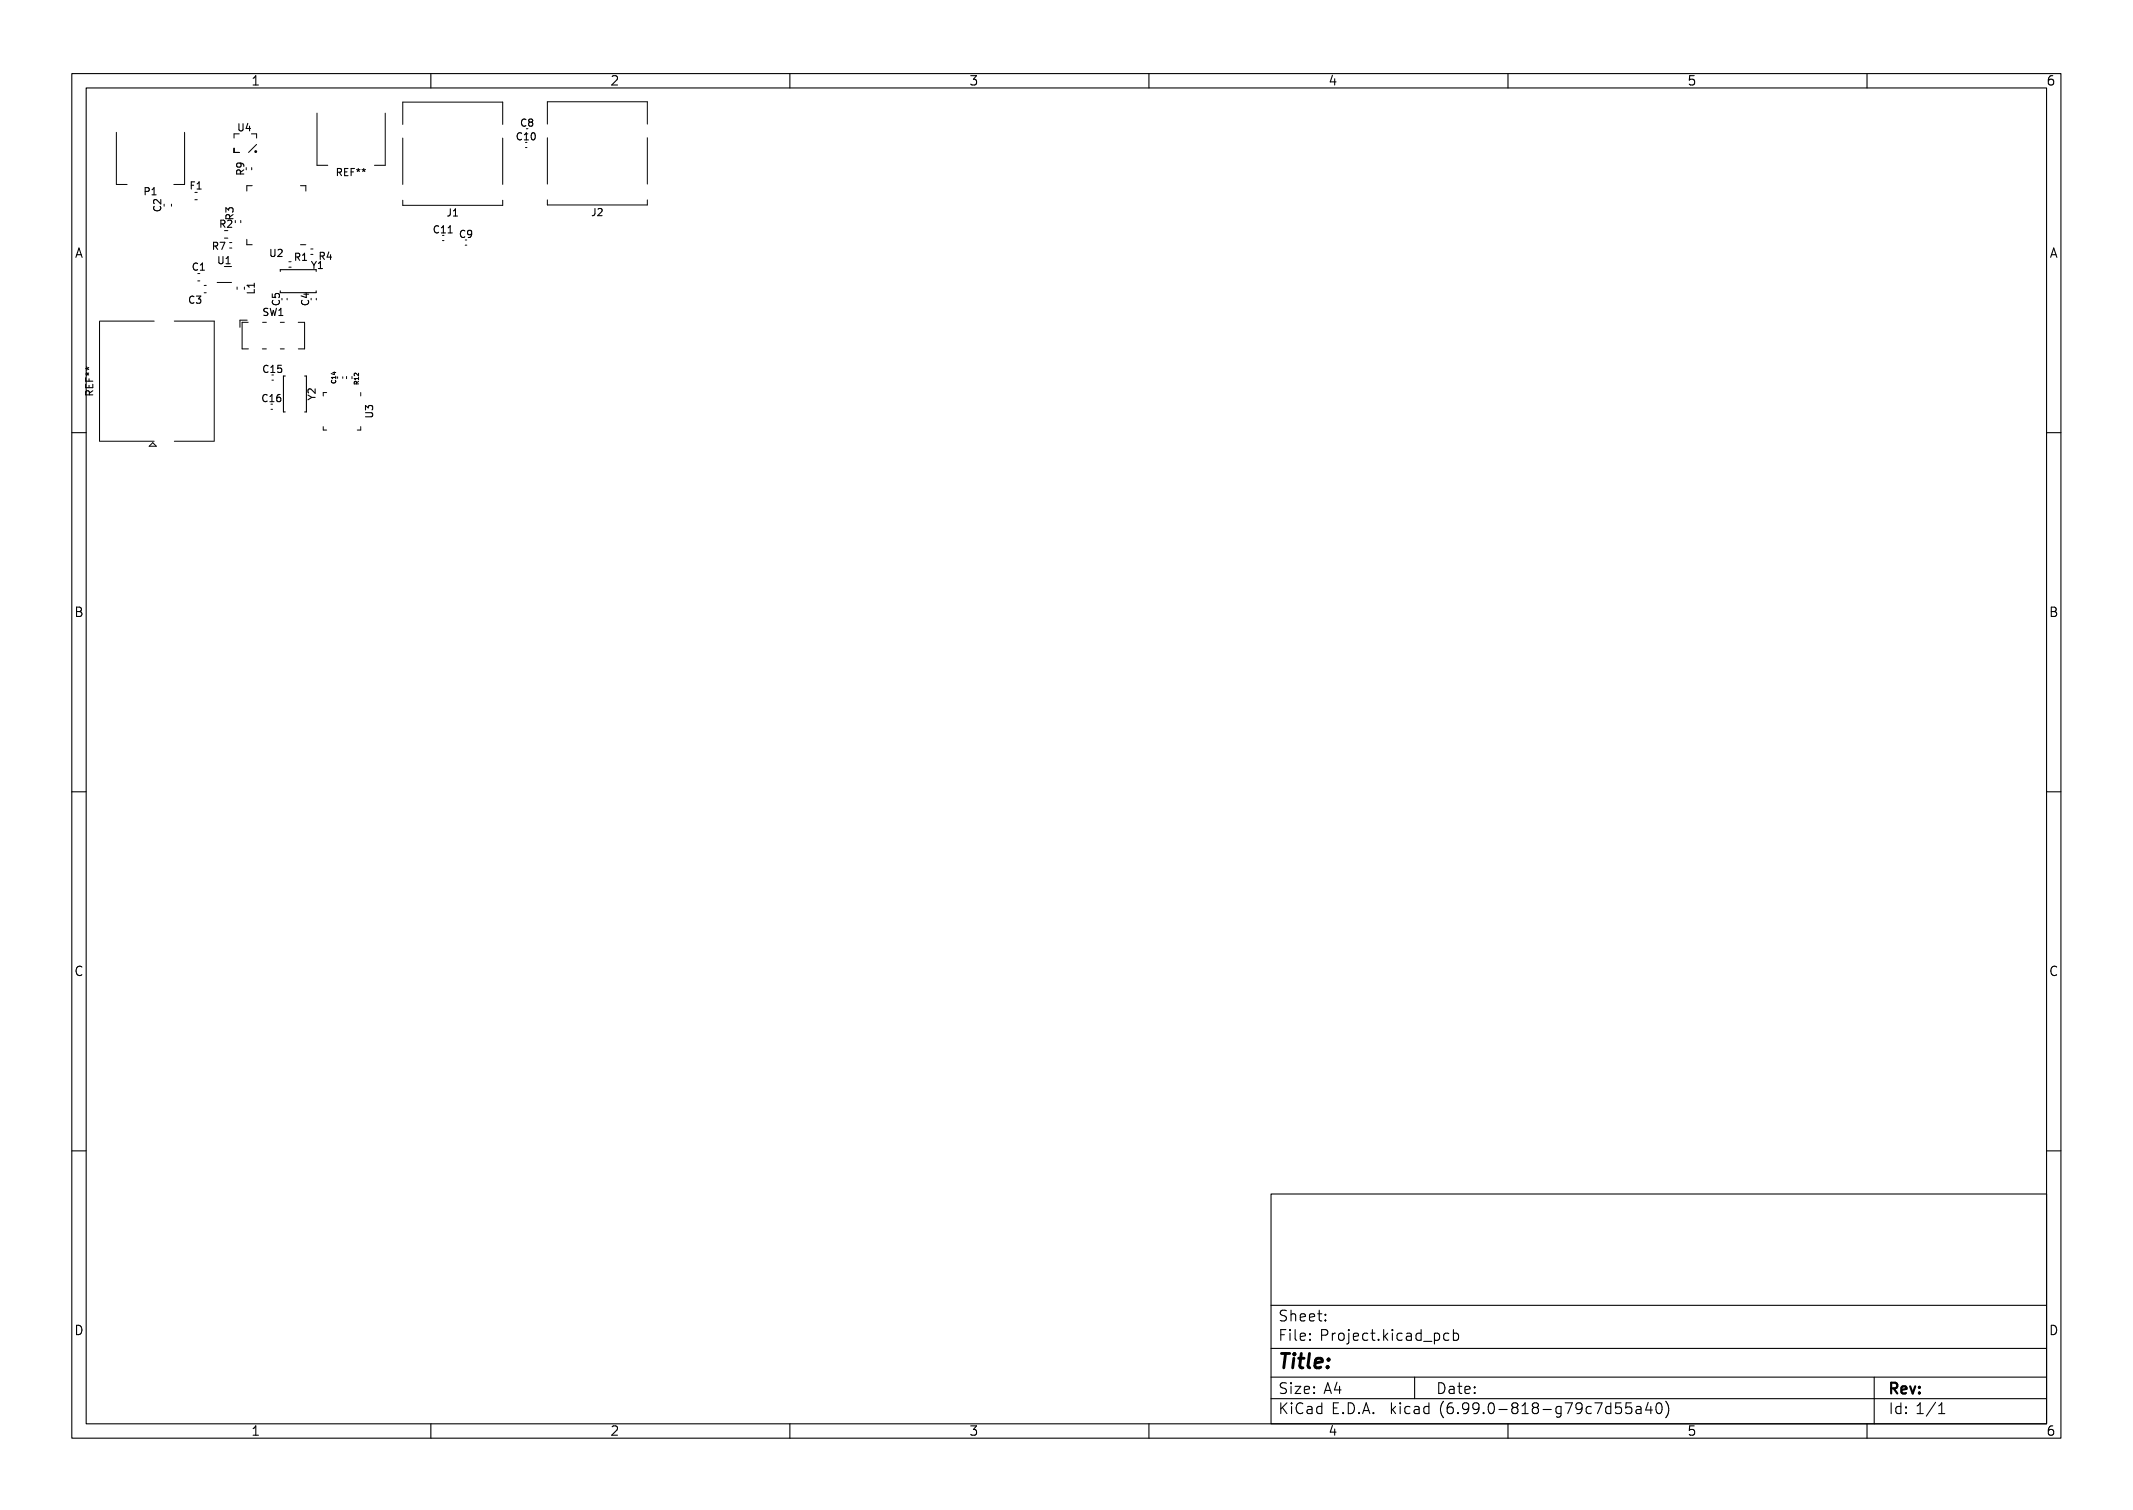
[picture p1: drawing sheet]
<svg xmlns="http://www.w3.org/2000/svg" width="297mm" height="210mm" viewBox="0 0 297 210" stroke-linecap="round" stroke-linejoin="round" font-family="sans-serif">
<defs><g id="words">
<text font-size="2.8" x="178" y="190.6">Title:</text>
<g font-size="2.1">
<text x="178" y="184">Sheet:</text>
<text x="178" y="186.7">File: Project.kicad_pcb</text>
<text x="178" y="196.9">KiCad E.D.A. kicad (6.99.0-818-g79c7d55a40)</text>
<text x="178" y="194.1">Size: A4</text>
<text x="200" y="194.1">Date:</text>
<text x="263" y="194.1">Rev:</text>
<text x="263" y="196.9">Id: 1/1</text>
</g>
<g font-size="1.8">
<text x="35" y="11.9">1</text>
<text x="85" y="11.9">2</text>
<text x="135" y="11.9">3</text>
<text x="185" y="11.9">4</text>
<text x="235" y="11.9">5</text>
<text x="285" y="11.9">6</text>
<text x="10.3" y="35.9">A</text>
<text x="285.3" y="35.9">A</text>
<text x="10.3" y="85.9">B</text>
<text x="285.3" y="85.9">B</text>
<text x="10.3" y="135.9">C</text>
<text x="285.3" y="135.9">C</text>
<text x="10.3" y="185.9">D</text>
<text x="285.3" y="185.9">D</text>
<text x="35" y="199.9">1</text>
<text x="85" y="199.9">2</text>
<text x="135" y="199.9">3</text>
<text x="185" y="199.9">4</text>
<text x="235" y="199.9">5</text>
<text x="285" y="199.9">6</text>
</g>
<g font-size="1.4">
<text x="72.5" y="17.6">C8</text>
<text x="33.1" y="18.3">U4</text>
<text x="72" y="19.5">C10</text>
<text x="20.1" y="27.2">P1</text>
<text x="22.4" y="29.5" transform="rotate(-90 22.4 29.5)">C2</text>
<text x="26.5" y="26.4">F1</text>
<text x="34" y="24.4" transform="rotate(-90 34 24.4)">R9</text>
<text x="47" y="24.5">REF**</text>
<text x="29.6" y="34.8">R7</text>
<text x="30.6" y="31.7">R2</text>
<text x="32.5" y="30.6" transform="rotate(-90 32.5 30.6)">R3</text>
<text x="37.6" y="35.8">U2</text>
<text x="60.4" y="32.5">C11</text>
<text x="62.3" y="30.1">J1</text>
<text x="64" y="33.1">C9</text>
<text x="82.4" y="30.1">J2</text>
<text x="26.8" y="37.7">C1</text>
<text x="30.4" y="36.8">U1</text>
<text x="35.5" y="40.9" transform="rotate(-90 35.5 40.9)">L1</text>
<text x="41" y="36.3">R1</text>
<text x="43.3" y="37.4">Y1</text>
<text x="44.4" y="36.2">R4</text>
<text x="26.3" y="42.3">C3</text>
<text x="36.6" y="44">SW1</text>
<text x="39" y="42.5" transform="rotate(-90 39 42.5)">C5</text>
<text x="43" y="42.5" transform="rotate(-90 43 42.5)">C4</text>
<text x="36.7" y="51.9">C15</text>
<text x="13" y="55" transform="rotate(-90 13 55)">REF**</text>
<text x="36.6" y="56">C16</text>
<text x="43.9" y="55.7" transform="rotate(-90 43.9 55.7)">Y2</text>
<text x="51.9" y="58.2" transform="rotate(-90 51.9 58.2)">U3</text>
</g>
<g font-size=".8">
<text x="46.8" y="53.3" transform="rotate(-90 46.8 53.3)">C14</text>
<text x="50" y="53.5" transform="rotate(-90 50 53.5)">R12</text>
</g>
</g></defs>
<g fill="none" stroke="#000" stroke-width=".15">
<path d="M10 10.2h277v190.1h-277zM12 12.2h273v186.1h-273zM60 10.2v2M110 10.2v2M160 10.2v2M210 10.2v2M260 10.2v2M44 37.5h-5v.3M39.7 52.4h-.2v5h.2M42.4 52.4h.3v5h-.3M44 40.5v.2h-5M10 60.2h2"/>
<path d="M285 60.2h2M10 110.2h2M285 110.2h2M10 160.2h2M177 166.3h108v32h-108zM285 160.2h2M60 198.3v2M110 198.3v2M160 198.3v2M177 194.8h108M177 191.8h108M177 187.8h108"/>
<path d="M177 181.8h108M184.6 183.8v.1M184.6 183v.1M185.8 193.5h1M186.5 193v1M197 191.8v3M199.8 185.6v1.5M199.8 185.7l.4-.1 .3 .3v.4l-.2 .3h-.1h-.4M201.8 185.7l-.5-.1-.3 .3v.4l.2 .3h.1h.5M202.4 185.7l.4-.1 .3 .3v.4l-.1 .3h-.2h-.4M202.4 185.1v1.5M210 198.3v2"/>
<path d="M222.1 195.3h1l-.6 1.5M224.3 195.3v1.5M224.3 195.9l-.4-.1-.3 .3v.4l.1 .3h.2h.4M225.7 195.3h-.7v.7l.2-.1 .5 .1 .1 .2-.1 .5-.2 .1h-.3l-.2-.1M227.2 195.3h-.7l-.1 .7 .2-.1 .5 .1 .1 .2v.5l-.2 .1h-.4l-.2-.1M227.9 195.9l.1-.1 .5 .1v.9M228.5 196.2l-.5 .1a.29 .29 0 0 0-.2 .2 .29 .29 0 0 0 .2 .3h.5M229.5 195.3l-.3 1h.9M229.9 195.8v1M230.8 195.4a.36 .36 0 0 1 .6 .2 .77 .77 0 0 1-.4 1.2 1 1 0 0 1-.2-1.4zM232 195.1a1.72 1.72 0 0 1 0 2.3M260 198.3v2"/>
<path d="M261 191.8v6.5M269.5 195.3l-1.2 1.9M270 196.8h.8M270 195.8l.4-.5v1.5"/>
</g>
<g fill="none" stroke="#000" stroke-width=".14">
<path d="M16.2 18.4v7.3h1.5M25.7 18.4v7.3h-1.5M33.3 18.6h-.7v.6M35 18.6h.7v.6M44.1 15.8v7.2h1.5M53.6 15.8v7.2h-1.5M56.1 17.3v-3.1h13.9v3.1M56.1 19.2v6.5M70 19.2v6.5M76.2 17.3v-3.1h13.9v3.1M76.2 19.2v6.4M90.1 19.2v6.4"/>
<path d="M23.9 28.4v.3M27.1 27.8h.4M27.5 39.1h.3M28.4 39.7h.3M30.2 39.3h2M31.3 33.2h.4M32 33.8h.3M32 34.5h.3M32.6 20.6v.6h.7M33 40v.3M33.5 30.7v.3M34.4 33.3v.8h.7"/>
<path d="M35.1 23.3v.3M35.1 25.9h-.7v.7M35.7 20.1l-1.1 1.1M40.2 36.4h.3M40.2 37.2h.3M41.8 34.1h.8M41.8 25.9h.8v.7M43.3 34.7h.3M43.3 35.4h.3M56.1 27.9v.7h13.9v-.7M61.6 33.5h.2M64.8 34.1h.2"/>
<path d="M73.2 20.5h.2M76.2 27.8v.7h13.9v-.7M13.9 44.7h7.6M13.9 44.8v16.6M24.3 44.7h5.5v16.7M28.4 40.8h.3M34.4 44.6h-1v1M34.6 44.9h-.9v3.7h.9M36.5 48.6h.6M36.6 44.9h.5M37.7 57h.3M37.9 52.9h.2"/>
<path d="M39 44.9h.6M39 48.6h.6M40 41.5v.3M41.5 44.9h.9v3.7h-.9M44 41.5v.3M45 59.4v.5h.5M45.5 54.7h-.5v.4M47.7 52.5v.2M48.3 52.4v.3M49 52.4v.3M50.2 59.4v.5h-.4M50.2 54.7v.4"/>
<path d="M13.9 61.4h7.6M21.3 61.6l.5 .5h-1zM24.3 61.4h5.5"/>
</g>
<circle cx="35.6" cy="21.1" r=".1" fill="none" stroke="#000" stroke-width=".2"/>
<use href="#words"/>
</svg>
